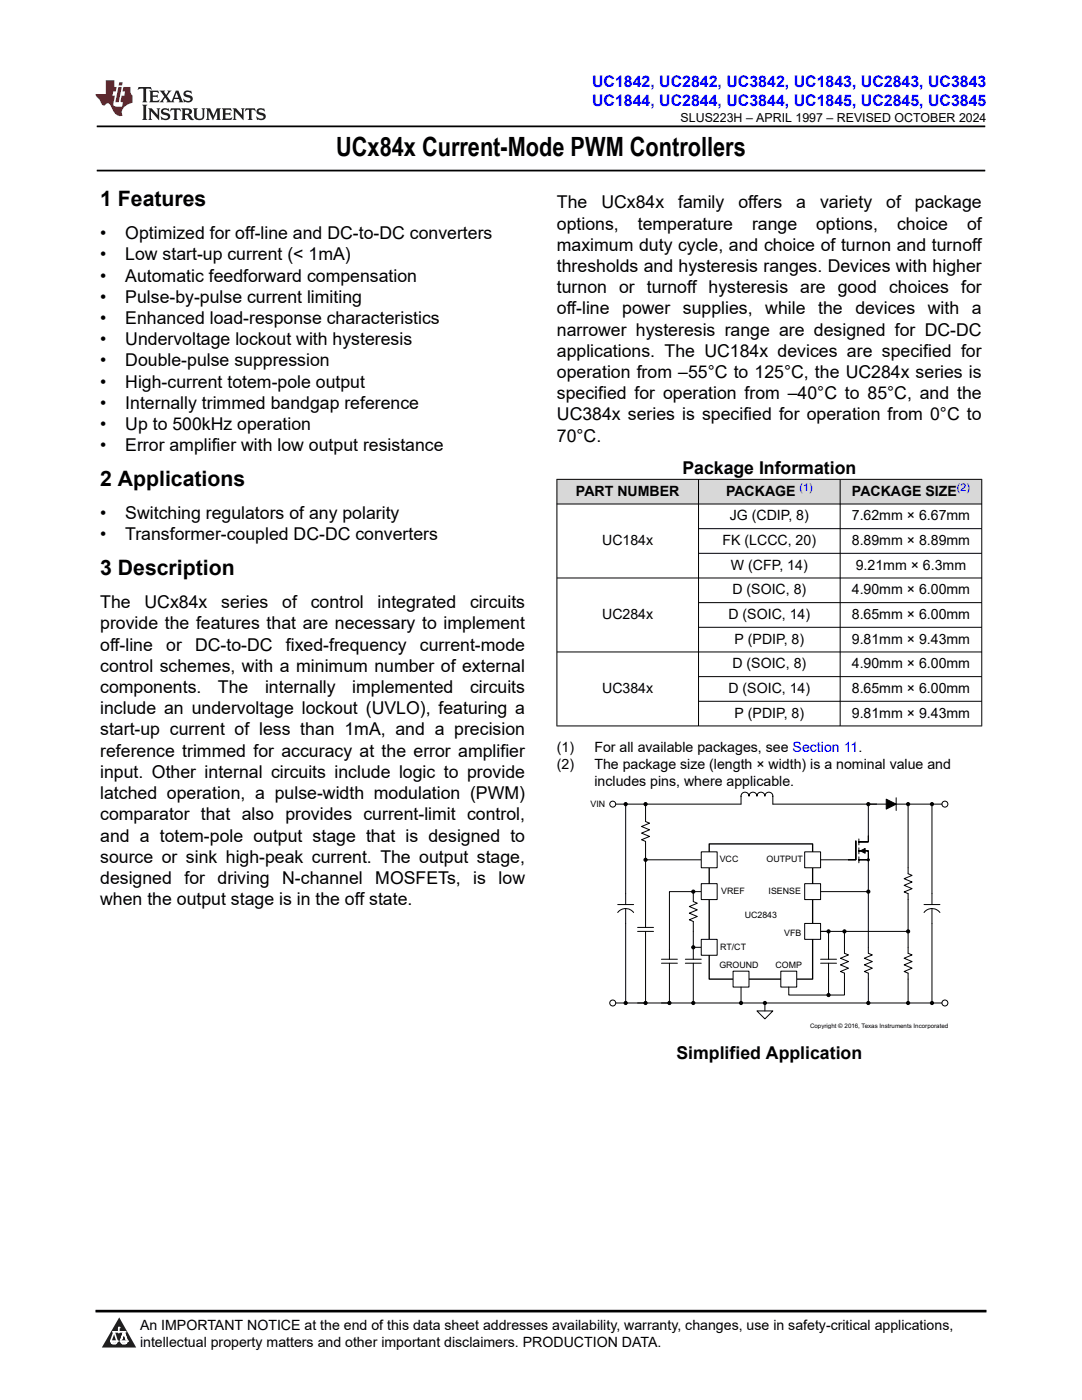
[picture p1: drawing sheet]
<svg xmlns="http://www.w3.org/2000/svg" width="216mm" height="279mm" viewBox="0 0 216 279" stroke-linecap="round" stroke-linejoin="round" font-family="sans-serif">
<defs><g id="words">
<text font-size="5.3" x="67.1" y="31.2">UCx84x Current-Mode PWM Controllers</text>
<g font-size="4.2">
<text x="20" y="41.2">1 Features</text>
<text x="20" y="97">2 Applications</text>
<text x="20" y="114.8">3 Description</text>
</g>
<g font-size="3.5">
<text x="111.1" y="41.6">The</text>
<text x="120" y="41.6">UCx84x</text>
<text x="135.3" y="41.6">family</text>
<text x="147.3" y="41.6">offers</text>
<text x="158.9" y="41.6">a</text>
<text x="163.7" y="41.6">variety</text>
<text x="176.8" y="41.6">of</text>
<text x="182.6" y="41.6">package</text>
<text x="20" y="47.7">•</text>
<text x="25" y="47.7">Optimized for off-line and DC-to-DC converters</text>
<text x="111.1" y="45.8">options,</text>
<text x="127.3" y="45.8">temperature</text>
<text x="150.1" y="45.8">range</text>
<text x="162.9" y="45.8">options,</text>
<text x="179" y="45.8">choice</text>
<text x="193" y="45.8">of</text>
<text x="20" y="52">•</text>
<text x="25" y="52">Low start-up current (&lt; 1mA)</text>
<text x="111.1" y="50.1">maximum duty cycle, and choice of turnon and turnoff</text>
<text x="20" y="56.2">•</text>
<text x="25" y="56.2">Automatic feedforward compensation</text>
<text x="111.1" y="58.5">turnon or turnoff hysteresis are good choices for</text>
<text x="111.1" y="54.3">thresholds and hysteresis ranges. Devices with higher</text>
<text x="20" y="60.4">•</text>
<text x="20" y="64.7">•</text>
<text x="25" y="60.4">Pulse-by-pulse current limiting</text>
<text x="25" y="64.7">Enhanced load-response characteristics</text>
<text x="111.1" y="62.8">off-line</text>
<text x="124.2" y="62.8">power supplies,</text>
<text x="152.7" y="62.8">while</text>
<text x="163.3" y="62.8">the</text>
<text x="170.7" y="62.8">devices</text>
<text x="185.1" y="62.8">with</text>
<text x="193.9" y="62.8">a</text>
<text x="20" y="68.9">•</text>
<text x="25" y="68.9">Undervoltage lockout with hysteresis</text>
<text x="111.1" y="71.2">applications. The UC184x devices are specified for</text>
<text x="111.1" y="67">narrower hysteresis range are designed for DC-DC</text>
<text x="20" y="73.1">•</text>
<text x="20" y="77.4">•</text>
<text x="25" y="73.1">Double-pulse suppression</text>
<text x="25" y="77.4">High-current totem-pole output</text>
<text x="111.1" y="75.5">operation from –55°C to 125°C, the UC284x series is</text>
<text x="20" y="81.6">•</text>
<text x="25" y="81.6">Internally trimmed bandgap reference</text>
<text x="111.1" y="83.9">UC384x series is specified for operation from 0°C to</text>
<text x="111.1" y="79.7">specified for operation from –40°C to 85°C, and the</text>
<text x="20" y="85.8">•</text>
<text x="25" y="85.8">Up to 500kHz operation</text>
<text x="111.1" y="88.2">70°C.</text>
<text x="20" y="90.1">•</text>
<text x="25" y="90.1">Error amplifier with low output resistance</text>
<text x="136.2" y="94.5">Package Information</text>
<text x="20" y="103.6">•</text>
<text x="20" y="107.8">•</text>
<text x="25" y="103.6">Switching regulators of any polarity</text>
<text x="25" y="107.8">Transformer-coupled DC-DC converters</text>
<text x="20" y="125.6">provide the features that are necessary to implement</text>
<text x="20" y="121.4">The</text>
<text x="28.8" y="121.4">UCx84x</text>
<text x="44.1" y="121.4">series</text>
<text x="56.3" y="121.4">of</text>
<text x="62" y="121.4">control</text>
<text x="75.4" y="121.4">integrated</text>
<text x="93.8" y="121.4">circuits</text>
<text x="20" y="129.9">off-line</text>
<text x="33.2" y="129.9">or</text>
<text x="38.9" y="129.9">DC-to-DC</text>
<text x="57" y="129.9">fixed-frequency</text>
<text x="83.8" y="129.9">current-mode</text>
<text x="20" y="134.1">control schemes, with a minimum number of external</text>
<text x="20" y="138.3">components.</text>
<text x="20" y="142.6">include an undervoltage lockout (UVLO), featuring a</text>
<text x="43.5" y="138.3">The</text>
<text x="52.9" y="138.3">internally</text>
<text x="70.3" y="138.3">implemented</text>
<text x="93.8" y="138.3">circuits</text>
<text x="20" y="146.8">start-up current of less than 1mA, and a precision</text>
<text x="20" y="151">reference trimmed for accuracy at the error amplifier</text>
<text x="20" y="155.3">input. Other internal circuits include logic to provide</text>
<text x="20" y="159.5">latched operation, a pulse-width modulation (PWM)</text>
<text x="20" y="168">and a totem-pole output stage that is designed to</text>
<text x="20" y="163.7">comparator that also provides current-limit control,</text>
<text x="20" y="172.2">source or sink high-peak current. The output stage,</text>
<text x="20" y="176.4">designed</text>
<text x="36.8" y="176.4">for driving</text>
<text x="56.3" y="176.4">N-channel</text>
<text x="74.9" y="176.4">MOSFETs,</text>
<text x="94.4" y="176.4">is</text>
<text x="99.5" y="176.4">low</text>
<text x="20" y="180.7">when the output stage is in the off state.</text>
<text x="135" y="211.3">Simplified Application</text>
</g>
<g font-size="3.2" fill="#00f">
<text x="118.1" y="17.3">UC1842, UC2842, UC3842, UC1843, UC2843, UC3843</text>
<text x="118.1" y="21.1">UC1844, UC2844, UC3844, UC1845, UC2845, UC3845</text>
</g>
<g font-size="2.8">
<text x="114.9" y="98.9">PART NUMBER</text>
<text x="144.9" y="98.9">PACKAGE</text>
<text x="170" y="98.9">PACKAGE SIZE</text>
<text x="145.6" y="103.9">JG (CDIP, 8)</text>
<text x="170" y="103.9">7.62mm × 6.67mm</text>
<text x="120.2" y="108.8">UC184x</text>
<text x="144.2" y="108.8">FK (LCCC, 20)</text>
<text x="145.9" y="113.7">W (CFP, 14)</text>
<text x="170" y="108.8">8.89mm × 8.89mm</text>
<text x="170.8" y="113.7">9.21mm × 6.3mm</text>
<text x="146.1" y="118.6">D (SOIC, 8)</text>
<text x="170" y="118.6">4.90mm × 6.00mm</text>
<text x="120.2" y="123.5">UC284x</text>
<text x="145.4" y="123.5">D (SOIC, 14)</text>
<text x="170" y="123.5">8.65mm × 6.00mm</text>
<text x="146.6" y="128.5">P (PDIP, 8)</text>
<text x="170" y="128.5">9.81mm × 9.43mm</text>
<text x="146.1" y="133.4">D (SOIC, 8)</text>
<text x="170" y="133.4">4.90mm × 6.00mm</text>
<text x="120.2" y="138.3">UC384x</text>
<text x="145.4" y="138.3">D (SOIC, 14)</text>
<text x="146.6" y="143.2">P (PDIP, 8)</text>
<text x="170" y="138.3">8.65mm × 6.00mm</text>
<text x="170" y="143.2">9.81mm × 9.43mm</text>
<text x="111.1" y="150">(1)</text>
<text x="111.1" y="153.4">(2)</text>
<text x="118.6" y="150">For all available packages, see Section 11.</text>
<text x="118.6" y="153.4">The package size (length × width) is a nominal value and</text>
<text x="118.6" y="156.8">includes pins, where applicable.</text>
<text x="27.9" y="265.5">An IMPORTANT NOTICE at the end of this data sheet addresses availability, warranty, changes, use in safety-critical applications,</text>
<text x="27.9" y="268.9">intellectual property matters and other important disclaimers. PRODUCTION DATA.</text>
</g>
<text font-size="2.5" x="135.8" y="24.3">SLUS223H – APRIL 1997 – REVISED OCTOBER 2024</text>
<g font-size="2.1" fill="#00f">
<text x="159.6" y="98">(1)</text>
<text x="191" y="98">(2)</text>
</g>
<g font-size="1.8">
<text x="117.8" y="161">VIN</text>
<text x="143.6" y="172.1">VCC</text>
<text x="153" y="172.1">OUTPUT</text>
<text x="143.9" y="178.5">VREF</text>
<text x="153.4" y="178.5">ISENSE</text>
<text x="148.6" y="183.2">UC2843</text>
<text x="143.7" y="189.6">RT/CT</text>
<text x="156.5" y="186.8">VFB</text>
<text x="143.5" y="193.2">GROUND</text>
<text x="154.7" y="193.2">COMP</text>
</g>
<text font-size="1.2" x="161.6" y="205.1">Copyright © 2016, Texas Instruments Incorporated</text>
</g></defs>
<path d="M19.3 25.2h177.3M19.3 34h177.3" fill="none" stroke="#000" stroke-width=".35"/>
<g fill="#d8d8d8">
<path d="M111.1 95.7h84.8v4.9h-84.8z" fill-rule="evenodd"/>
<path d="M111.2 95.7h28.1v4.8h-28.1z" fill-rule="evenodd"/>
<path d="M139.4 95.7h28.2v4.8h-28.2z" fill-rule="evenodd"/>
<path d="M167.7 95.7h28.1v4.8h-28.1z" fill-rule="evenodd"/>
</g>
<g fill="none" stroke="#000" stroke-width=".2">
<path d="M111.1 95.7h84.9M111.1 95.6v49.3M139.4 95.6v49.3M167.6 95.6v49.3M195.9 95.6v49.3M111.1 100.6h84.9M139.4 105.5h56.6M139.4 110.4h56.6M196 115.3h-84.9M139.4 120.3h56.6M139.4 125.2h56.6M139.4 135h56.6"/>
<path d="M139.4 140h56.6M196 130.1h-84.9M196 144.9h-84.9M124.8 178.3v2.2M128.8 160.5v3.5l.8 .3-1.6 .6 1.6 .7-1.6 .7 1.6 .6-1.6 .7 .8 .3v.5M128.8 177.9v7.2M138.3 177.9v2l.8 .4-1.6 .6 1.6 .7-1.6 .6 1.6 .7-1.6 .7 .8 .3v2M123.3 182.1a1.98 1.98 0 0 1 3.1 0M123.3 180.5h3.1M124.8 181.3v3M127.2 185.9h3.2M127.2 185.1h3.2"/>
<path d="M128.8 185.9v14.3M132 192.2h3.2M132 191.4h3.2M133.6 189.5v1.9M133.6 192.2v8M136.8 192.2h3.1M136.8 191.4h3.1M138.3 189.1v2.3M138.3 192.2v8"/>
<circle cx="128.8" cy="171.6" r=".32"/>
</g>
<path d="M141.5 168.4h20.7v27h-20.7z" fill="none" stroke="#000" stroke-width=".26"/>
<circle cx="128.8" cy="171.6" r=".32" fill="#000"/>
<path d="M146.3 193.8h3.2v3.2h-3.2z" fill-rule="evenodd" fill="#fff"/>
<path d="M146.3 193.8h3.2v3.2h-3.2z" fill="none" stroke="#000" stroke-width=".2"/>
<path d="M155.8 193.8h3.2v3.2h-3.2z" fill-rule="evenodd" fill="#fff"/>
<path d="M155.8 193.8h3.2v3.2h-3.2z" fill="none" stroke="#000" stroke-width=".2"/>
<path d="M160.6 170h3.1v3.2h-3.1z" fill-rule="evenodd" fill="#fff"/>
<path d="M160.6 170h3.1v3.2h-3.1z" fill="none" stroke="#000" stroke-width=".2"/>
<path d="M160.6 176.4h3.1v3.1h-3.1z" fill-rule="evenodd" fill="#fff"/>
<path d="M160.6 176.4h3.1v3.1h-3.1z" fill="none" stroke="#000" stroke-width=".2"/>
<path d="M160.6 184.3h3.1v3.2h-3.1z" fill-rule="evenodd" fill="#fff"/>
<path d="M128.8 160.5h19.1v-1.6a.79 .79 0 0 1 .8-.8 .79 .79 0 0 1 .8 .8 .79 .79 0 0 1 .7-.8 .79 .79 0 0 1 .8 .8 .79 .79 0 0 1 .8-.8 .79 .79 0 0 1 .8 .8 .79 .79 0 0 1 .8-.8 .79 .79 0 0 1 .8 .8v1.6M128.8 168.4v3.2h11.1M128.8 171.6v6.3M160.6 184.3h3.1v3.2h-3.1z" fill="none" stroke="#000" stroke-width=".2"/>
<circle cx="122.3" cy="160.5" r=".6" fill="#fff"/>
<g fill="none" stroke="#000" stroke-width=".2">
<path d="M122.9 160.5h5.9M124.8 160.5v17.8M139.9 177.9h-6.3v11.6M124.8 184.3v15.9h4M138.3 185.9v3.2h1.6M127.2 200.2h11.1"/>
<circle cx="122.3" cy="160.5" r=".6"/>
<circle cx="124.8" cy="160.5" r=".32"/>
<circle cx="128.8" cy="160.5" r=".32"/>
<circle cx="138.3" cy="177.9" r=".32"/>
<circle cx="138.3" cy="189.1" r=".32"/>
<circle cx="128.8" cy="200.2" r=".32"/>
<circle cx="133.6" cy="200.2" r=".32"/>
<circle cx="138.3" cy="200.2" r=".32"/>
</g>
<g fill="#000">
<circle cx="124.8" cy="160.5" r=".32"/>
<circle cx="128.8" cy="160.5" r=".32"/>
<circle cx="138.3" cy="177.9" r=".32"/>
<circle cx="138.3" cy="189.1" r=".32"/>
<circle cx="128.8" cy="200.2" r=".32"/>
<circle cx="133.6" cy="200.2" r=".32"/>
<circle cx="138.3" cy="200.2" r=".32"/>
</g>
<path d="M139.9 170h3.2v3.2h-3.2z" fill-rule="evenodd" fill="#fff"/>
<path d="M139.9 170h3.2v3.2h-3.2z" fill="none" stroke="#000" stroke-width=".2"/>
<path d="M139.9 176.4h3.2v3.1h-3.2z" fill-rule="evenodd" fill="#fff"/>
<path d="M139.9 176.4h3.2v3.1h-3.2z" fill="none" stroke="#000" stroke-width=".2"/>
<path d="M139.9 187.5h3.2v3.1h-3.2z" fill-rule="evenodd" fill="#fff"/>
<g fill="none" stroke="#000" stroke-width=".2">
<path d="M176.8 159.5l2 1-2 1zM178.8 159.2v2.6M154.2 160.5h27v13.9l.8 .3-1.6 .7 1.6 .6-1.6 .7 1.6 .6-1.6 .7 .8 .3v11.9l.8 .4-1.6 .6 1.6 .7-1.6 .7 1.6 .6-1.6 .7 .8 .3v6h-7.9M163.7 177.9h9.6M170.8 167.8v3.8h-7.1M171.4 169.8h1.9v1.8h-1.9M171.4 167.4v1.2M171.4 169.2v1.2M171.4 171v1.2M171.7 169.8l.9-.5v1zM173.3 171.6v18.6l.8 .4-1.6 .6 1.6 .7-1.6 .7 1.6 .6-1.6 .7 .8 .3v6h-25.4M174.9 160.5h-1.6v7.5h-1.9"/>
<path d="M186 178.3v2.2M139.9 187.5h3.2v3.1h-3.2zM147.9 197v3.2h-9.6M163.7 192.2h3.2M163.7 191.4h3.2M165.3 191.4v-5.5h-1.6h4.8v4.3l.8 .4-1.6 .6 1.6 .7-1.6 .7 1.6 .6-1.6 .7 .8 .3v4.4h-3.2M165.3 192.2v6.4h-7.9v-1.6M168.5 185.9h12.7M184.4 182.1a1.98 1.98 0 0 1 3.2 0M184.4 180.5h3.2M186 181.3v3M151 201.8h3.2l-1.6 1.5z"/>
<path d="M152.6 200.2v1.6"/>
<circle cx="173.3" cy="160.5" r=".32"/>
<circle cx="173.3" cy="177.9" r=".32"/>
<circle cx="181.2" cy="160.5" r=".32"/>
<circle cx="165.3" cy="198.6" r=".32"/>
<circle cx="165.3" cy="185.9" r=".32"/>
<circle cx="168.5" cy="185.9" r=".32"/>
<circle cx="181.2" cy="185.9" r=".32"/>
<circle cx="147.9" cy="200.2" r=".32"/>
<circle cx="152.6" cy="200.2" r=".32"/>
<circle cx="173.3" cy="200.2" r=".32"/>
</g>
<g fill="#000">
<path d="M171.7 169.8l.9-.5v1z"/>
<path d="M176.8 159.5l2 1-2 1z" fill-rule="evenodd"/>
<circle cx="173.3" cy="160.5" r=".32"/>
<circle cx="173.3" cy="177.9" r=".32"/>
<circle cx="173.3" cy="171.6" r=".32"/>
<circle cx="181.2" cy="160.5" r=".32"/>
<circle cx="165.3" cy="198.6" r=".32"/>
<circle cx="165.3" cy="185.9" r=".32"/>
<circle cx="168.5" cy="185.9" r=".32"/>
<circle cx="181.2" cy="185.9" r=".32"/>
<circle cx="147.9" cy="200.2" r=".32"/>
<circle cx="152.6" cy="200.2" r=".32"/>
<circle cx="173.3" cy="200.2" r=".32"/>
</g>
<circle cx="188.5" cy="160.5" r=".6" fill="#fff"/>
<g fill="none" stroke="#000" stroke-width=".2">
<path d="M181.2 160.5h6.7M186 160.5v17.8M186 184.3v15.9h-4.8"/>
<circle cx="188.5" cy="160.5" r=".6"/>
<circle cx="181.2" cy="200.2" r=".32"/>
</g>
<circle cx="181.2" cy="200.2" r=".32" fill="#000"/>
<circle cx="188.5" cy="200.2" r=".6" fill="#fff"/>
<g fill="none" stroke="#000" stroke-width=".2">
<path d="M186 200.2h1.9"/>
<circle cx="186" cy="160.5" r=".32"/>
<circle cx="186" cy="200.2" r=".32"/>
<circle cx="188.5" cy="200.2" r=".6"/>
</g>
<g fill="#000">
<circle cx="186" cy="160.5" r=".32"/>
<circle cx="186" cy="200.2" r=".32"/>
</g>
<circle cx="122.3" cy="200.2" r=".6" fill="#fff"/>
<g fill="none" stroke="#000" stroke-width=".2">
<path d="M122.9 200.2h1.9"/>
<circle cx="122.3" cy="200.2" r=".6"/>
<circle cx="124.8" cy="200.2" r=".32"/>
</g>
<circle cx="124.8" cy="200.2" r=".32" fill="#000"/>
<path d="M0 0h215.9v23.8h-215.9z" fill-rule="evenodd" fill="#fff"/>
<path d="M27.7 17.4l-.2 .6 .5-.3h.6v.2v2.1l-.2 .4h1l-.2-.4v-2.1v-.2h.5l.5 .3-.1-.6zM29.8 18.1l.2 .4v1.5l-.2 .4h1.9l.1-.6a1.08 1.08 0 0 1-1.3 .2v-.7h.6l.4 .2v-.6l-.4 .2h-.6v-.6l.2-.1a1 1 0 0 1 1 .2l-.1-.5zM31.8 18.1l1 1.1-1 1.2h.9l-.2-.2 .4-.7 .5 .7-.2 .2h1.6l-.2-.2 .1-.4h1l.1 .4-.1 .2h.9l-.2-.3-.8-2h-.5l-1 2.2-.8-1.1 .9-1.1h-.8l.2 .2-.5 .7-.3-.7 .1-.2zM35.2 18.5l.4 1h-.8zM36.8 18.2a.65 .65 0 0 0-.2 .8 .65 .65 0 0 0 .6 .4l.7 .2 .1 .2a.79 .79 0 0 1-.7 .4 .79 .79 0 0 1-.7-.5l.1 .7 .2-.1a.93 .93 0 0 0 1.1 .1 .93 .93 0 0 0 .4-1 1.46 1.46 0 0 0-1.2-.6l-.1-.3a1.09 1.09 0 0 1 1.2 .2l-.2-.6-.1 .1-.6-.2zM28.4 20.9l.2 .4v2.3l-.2 .3h1l-.2-.3v-2.3l.2-.4zM29.6 21.6l.2 .4v1.6l-.2 .3h.8l-.3-.3v-1.4l1.7 1.8v-2l.2-.4h-.8l.2 .2 .1 1.1-1.2-1.3zM32.3 21.8a.65 .65 0 0 0-.2 .7 .65 .65 0 0 0 .7 .4l.6 .2 .1 .2a.79 .79 0 0 1-.7 .4 .79 .79 0 0 1-.7-.5l.1 .7 .2-.1a.93 .93 0 0 0 1.1 .1 .93 .93 0 0 0 .4-.9 1.46 1.46 0 0 0-1.2-.6l-.1-.4a1.09 1.09 0 0 1 1.2 .2l-.2-.6-.1 .1-.6-.1zM34.1 21.6l-.1 .7a.63 .63 0 0 1 .7-.4l.1 1.7-.3 .3h1l-.2-.3v-1.7a.66 .66 0 0 1 .8 .4l-.1-.7zM36.2 21.6l.2 .4v1.6l-.2 .3h.9l-.2-.2v-.7h.5l.1 .2a.79 .79 0 0 0 1.2 .6l-1-.9a.61 .61 0 0 0 .6-.6 .61 .61 0 0 0-.5-.6zM36.9 21.9h.2a.47 .47 0 0 1 .5 .1 .47 .47 0 0 1 .1 .5l-.2 .2h-.6zM38.5 21.6l.2 .2a2.27 2.27 0 0 0 .4 2 1.04 1.04 0 0 0 1.7-.7v-1.3l.2-.2h-.8l.2 .4v1.1a.6 .6 0 0 1-.6 .6 .6 .6 0 0 1-.6-.6v-1.1l.3-.4zM41.1 21.6l.2 .4v1.6l-.2 .3h.7l-.2-.3v-1.5l.9 1.9 .8-1.9v1.5l-.2 .3h1l-.3-.3v-1.6l.3-.4h-.8l-.7 1.5-.7-1.5zM44.3 21.6l.2 .4v1.6l-.2 .3h1.9l.1-.5a1.09 1.09 0 0 1-1.3 .1v-.6h.6l.4 .1v-.6l-.4 .2h-.6v-.6l.2-.1a1.01 1.01 0 0 1 1 .3l-.1-.6zM46.4 21.6l.3 .4v1.6l-.3 .3h.8l-.2-.3v-1.4l1.6 1.8v-2l.2-.4h-.7l.2 .2v1.1l-1.2-1.3zM49 21.6l-.1 .7a.63 .63 0 0 1 .8-.4v1.7l-.3 .3h1l-.2-.3v-1.7a.66 .66 0 0 1 .8 .4l-.1-.7zM51.4 21.8a.65 .65 0 0 0-.2 .7 .65 .65 0 0 0 .6 .4l.6 .2 .2 .2a.79 .79 0 0 1-.8 .4 .79 .79 0 0 1-.6-.5l.1 .7 .2-.1a.93 .93 0 0 0 1 .1 .93 .93 0 0 0 .5-.9 1.46 1.46 0 0 0-1.3-.6l-.1-.4a1.09 1.09 0 0 1 1.3 .2l-.2-.6-.2 .1-.5-.1z" fill="#231f20"/>
<path d="M21.1 16v2.8h-2.1l.1 .3 .9 1a.95 .95 0 0 0 .9 .9 .59 .59 0 0 1 .6-.4 .59 .59 0 0 1 .5 .4l.4 .8a1.59 1.59 0 0 0 2.1 1.3 1.61 1.61 0 0 1 1-2.2l1-.4-.1-1.5a1.59 1.59 0 0 1-.4-1.6h-1.4l-.2 .9h.5l-.1 .8h-.5l-.2 1v.2l.4 .1-.2 .9h-.6a.73 .73 0 0 1-1.1-.7l.3-1.5h-.5l.2-.8h.5l.2-.9h-.5v-1.4zM23.6 17.4l-.6 3h.7l.6-3zM23.8 16.4l-.1 .7h.7l.1-.7z" fill="#ed1c24"/>
<path d="M0 261.4h215.9v18h-215.9z" fill-rule="evenodd" fill="#fff"/>
<path d="M23.8 262.9l3.4 6h-6.9z" fill="#231f20"/>
<path d="M22.1 267.7h1.3l-.4 .5h-.3a.55 .55 0 0 1-.6-.5z" fill-rule="evenodd" fill="#fff"/>
<path d="M22.1 267.7h1.3l-.4 .5h-.3a.55 .55 0 0 1-.6-.5z" fill="none" stroke="#231f20" stroke-width=".34"/>
<path d="M22.1 267.7h1.3l-.4 .5h-.5zM23.7 265.9h.1M23.7 264.9v1z" fill="none" stroke="#fff" stroke-width=".34"/>
<circle cx="23.7" cy="264.9" r=".17" fill="#fff"/>
<path d="M22.6 265.8h.1M22.6 265.8h2.3z" fill="none" stroke="#fff" stroke-width=".34"/>
<circle cx="24.9" cy="265.8" r=".17" fill="#fff"/>
<path d="M24 267.7h.1" fill="none" stroke="#fff" stroke-width=".34"/>
<path d="M24.7 265.8l-.7 1.9z" fill="#fff"/>
<path d="M24.7 265.8l-.7 1.9z" fill="none" stroke="#fff" stroke-width=".34"/>
<path d="M24.7 265.8l.7 1.9z" fill="#fff"/>
<path d="M24.7 265.8l.7 1.9zM25.3 267.7h.1" fill="none" stroke="#fff" stroke-width=".34"/>
<circle cx="22.1" cy="267.7" r=".17" fill="#fff"/>
<path d="M22.8 265.8l-.7 1.9zM22.8 265.8l.6 1.9z" fill="none" stroke="#fff" stroke-width=".34"/>
<circle cx="23.4" cy="267.7" r=".17" fill="#fff"/>
<path d="M24.1 267.7h1.3a.65 .65 0 0 1-.6 .5 .65 .65 0 0 1-.7-.5z" fill-rule="evenodd" fill="#fff"/>
<path d="M24.1 267.7h1.3a.65 .65 0 0 1-.6 .5 .65 .65 0 0 1-.7-.5z" fill="none" stroke="#231f20" stroke-width=".34"/>
<path d="M24 267.7h.1M24.1 267.7h1.3l-.4 .5h-.5z" fill="none" stroke="#fff" stroke-width=".34"/>
<circle cx="25.4" cy="267.7" r=".17" fill="#fff"/>
<path d="M19 261.7h177.8" fill="none" stroke="#000" stroke-width=".53"/>
<use href="#words"/>
</svg>
